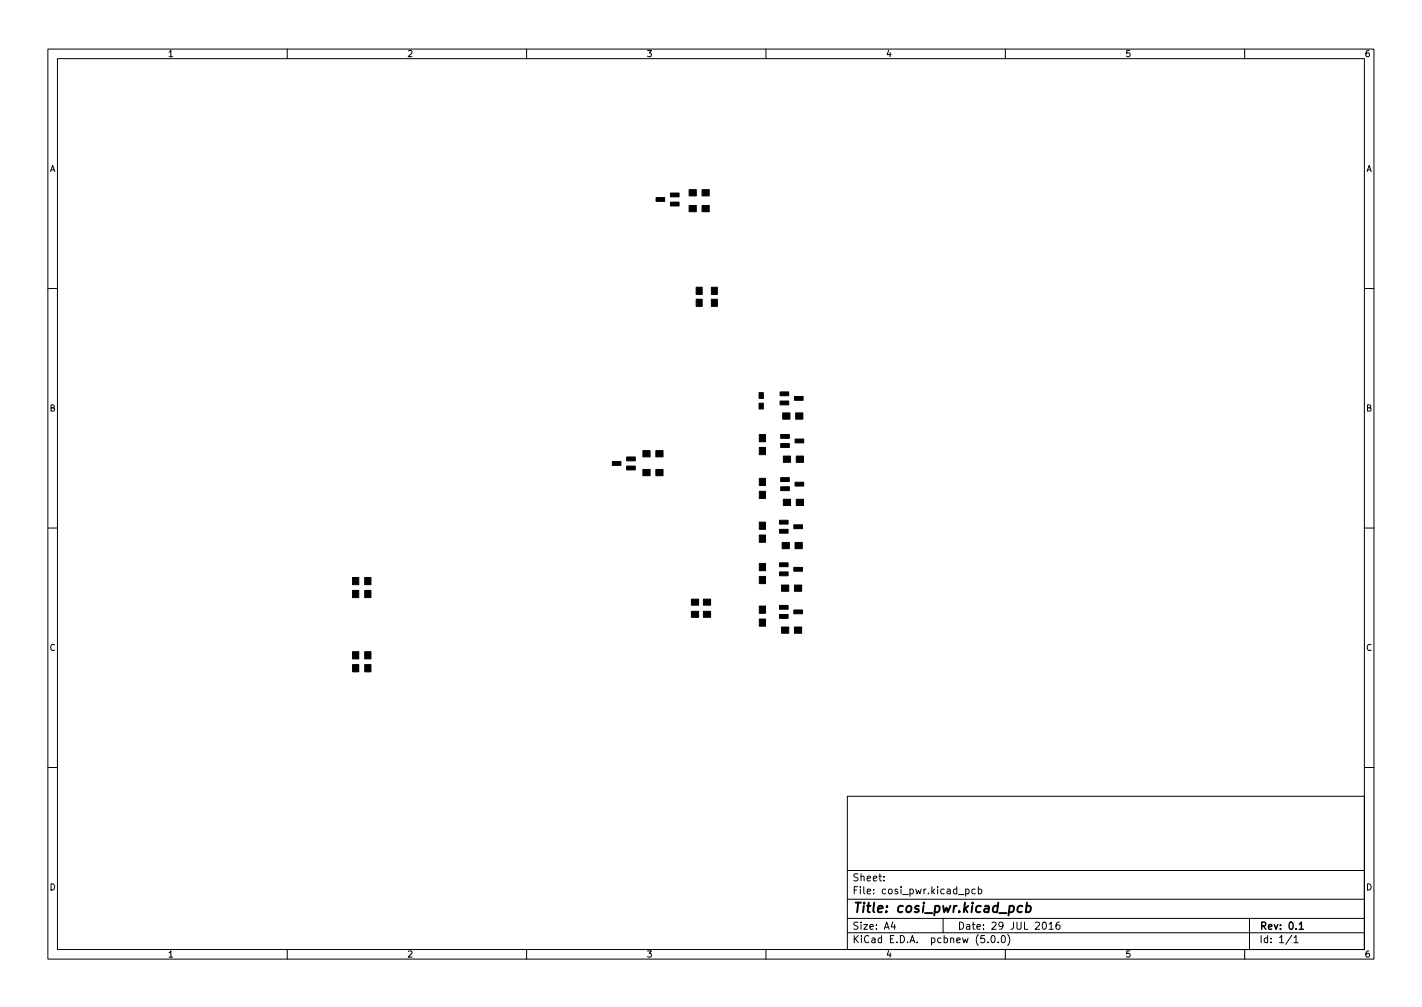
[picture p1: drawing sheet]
<svg xmlns="http://www.w3.org/2000/svg" width="297mm" height="210mm" viewBox="0 0 297 210" stroke-linecap="round" stroke-linejoin="round" font-family="sans-serif">
<defs><g id="words">
<text font-size="2.8" x="178" y="190.6">Title: cosi_pwr.kicad_pcb</text>
<g font-size="2.1">
<text x="178" y="184">Sheet:</text>
<text x="178" y="186.7">File: cosi_pwr.kicad_pcb</text>
<text x="178" y="196.9">KiCad E.D.A. pcbnew (5.0.0)</text>
<text x="178" y="194.1">Size: A4</text>
<text x="200" y="194.1">Date: 29 JUL 2016</text>
<text x="263" y="194.1">Rev: 0.1</text>
<text x="263" y="196.9">Id: 1/1</text>
</g>
<g font-size="1.8">
<text x="35" y="11.9">1</text>
<text x="85" y="11.9">2</text>
<text x="135" y="11.9">3</text>
<text x="185" y="11.9">4</text>
<text x="235" y="11.9">5</text>
<text x="285" y="11.9">6</text>
<text x="10.3" y="35.9">A</text>
<text x="285.3" y="35.9">A</text>
<text x="10.3" y="85.9">B</text>
<text x="285.3" y="85.9">B</text>
<text x="10.3" y="135.9">C</text>
<text x="285.3" y="135.9">C</text>
<text x="10.3" y="185.9">D</text>
<text x="285.3" y="185.9">D</text>
<text x="35" y="199.9">1</text>
<text x="85" y="199.9">2</text>
<text x="135" y="199.9">3</text>
<text x="185" y="199.9">4</text>
<text x="235" y="199.9">5</text>
<text x="285" y="199.9">6</text>
</g>
</g></defs>
<g fill="none" stroke="#000" stroke-width=".21">
<path d="M10 10.2h277v190.1h-277zM12 12.2h273v186.1h-273zM60 10.2v2M110 10.2v2M160 10.2v2M210 10.2v2M260 10.2v2M10 60.2h2M285 60.2h2M10 110.2h2M285 110.2h2M10 160.2h2"/>
<path d="M177 166.3h108v32h-108zM285 160.2h2M60 198.3v2M110 198.3v2M160 198.3v2M177 194.8h108M177 191.8h108M177 187.8h108M177 181.8h108M184.6 183.8v.1M184.6 183v.1M186.5 192.5l-.4 1h1"/>
<path d="M186.9 193v1M197 191.8v3M201.7 185.7l.4-.1 .3 .3-.1 .7h-.6M201.7 185.6v1.5M203.7 185.7l-.4-.1-.3 .3 .1 .7h.6M204.4 185.7l.4-.1 .3 .3-.2 .7h-.5M204.4 185.1v1.5M206.4 196.7v.1M207.2 195.4l.2-.1a.8 .8 0 0 1 .5 .8 .8 .8 0 0 1-.5 .7 1 1 0 0 1-.2-1.4zM208.5 196.7v.1M209.4 195.4l.1-.1a.8 .8 0 0 1 .5 .8 .8 .8 0 0 1-.5 .7 1 1 0 0 1-.1-1.4zM210 198.3v2"/>
<path d="M210.5 195.1a1.72 1.72 0 0 1 0 2.3M217.9 192.6l.2-.1a.8 .8 0 0 1 .5 .8 .8 .8 0 0 1-.5 .7 1 1 0 0 1-.2-1.4zM219.1 193l.5-.5v1.5M219.1 194h.9M221.3 192.5l-.4 .1a1.01 1.01 0 0 0 0 1.4l.5-.1v-.5l-.3-.3h-.2l-.3 .3M260 198.3v2M261 191.8v6.5M269.9 195.3l-1.3 1.9M270.3 195.8l.4-.5v1.5M270.3 196.8h.8"/>
</g>
<path d="M271.4 193l.4-.5v1.5M271.4 194h.9" fill="none" stroke="#000" stroke-width=".3"/>
<path d="M213.6 189.2a.66 .66 0 0 0-1 .3l-.1 .6 .2 .3h.7M214.4 189.2h.8l.1 .3v.6a.66 .66 0 0 1-1 .3M214.5 188.5l-.2 2" fill="none" stroke="#000" stroke-width=".4"/>
<g fill="#000" stroke="#000" stroke-width=".21">
<path d="M143.9 39.6h1.6v1.3h-1.6zM146.6 39.6h1.6v1.3h-1.6zM137 41.3h1.8v.8h-1.8zM140 40.3h1.8v.8h-1.8zM140 42.2h1.8v.8h-1.8zM143.9 42.9h1.6v1.3h-1.6zM145.4 60h1.3v1.5h-1.3zM146.6 42.9h1.6v1.3h-1.6zM148.6 60h1.3v1.5h-1.3zM145.4 62.5h1.3v1.5h-1.3zM148.6 62.5h1.3v1.5h-1.3zM127.9 96.4h1.8v.8h-1.8z"/>
<path d="M130.9 95.4h1.8v.8h-1.8zM130.9 97.3h1.8v.8h-1.8zM134.3 98h1.5v1.3h-1.5zM134.3 94.1h1.5v1.3h-1.5zM137 98h1.5v1.3h-1.5zM137 94.1h1.5v1.3h-1.5zM158.6 82h.9v1.2h-.9zM158.6 84.2h.9v1.2h-.9zM158.6 99.9h1.3v1.5h-1.3zM158.6 90.7h1.3v1.5h-1.3zM158.6 93.4h1.3v1.5h-1.3zM163 83.7h1.8v.8h-1.8z"/>
<path d="M163 81.8h1.8v.8h-1.8zM163.1 92.6h1.8v.8h-1.8zM163.1 90.7h1.8v.8h-1.8zM163.5 86.2h1.5v1.3h-1.5zM163.6 95.2h1.5v1.3h-1.5zM166.2 86.2h1.5v1.3h-1.5zM166 82.8h1.8v.8h-1.8zM166.3 95.2h1.5v1.3h-1.5zM166.1 91.7h1.8v.8h-1.8zM158.6 102.6h1.3v1.5h-1.3zM158.6 109h1.3v1.5h-1.3zM158.6 111.7h1.3v1.5h-1.3z"/>
<path d="M158.6 117.7h1.3v1.5h-1.3zM162.8 117.5h1.8v.8h-1.8zM162.8 110.5h1.8v.8h-1.8zM162.8 108.6h1.8v.8h-1.8zM163.1 101.6h1.8v.8h-1.8zM163.1 99.7h1.8v.8h-1.8zM163.4 113.3h1.5v1.3h-1.5zM163.6 104.2h1.5v1.3h-1.5zM166.1 113.3h1.5v1.3h-1.5zM165.8 118.5h1.8v.8h-1.8zM165.8 109.6h1.8v.8h-1.8zM166.3 104.2h1.5v1.3h-1.5z"/>
<path d="M166.1 100.7h1.8v.8h-1.8zM73.6 136.1h1.3v1.5h-1.3zM73.6 123.3h1.3v1.5h-1.3zM73.6 120.6h1.3v1.5h-1.3zM76.2 136.1h1.3v1.5h-1.3zM76.2 123.3h1.3v1.5h-1.3zM76.2 120.6h1.3v1.5h-1.3zM144.4 125.1h1.5v1.2h-1.5zM144.4 127.6h1.5v1.3h-1.5zM146.9 125.1h1.5v1.2h-1.5zM146.9 127.6h1.5v1.3h-1.5zM158.6 120.4h1.3v1.5h-1.3z"/>
<path d="M158.6 126.5h1.3v1.5h-1.3zM158.6 129.2h1.3v1.5h-1.3zM162.8 128.3h1.8v.8h-1.8zM162.8 126.4h1.8v.8h-1.8zM162.8 119.4h1.8v.8h-1.8zM163.3 130.9h1.5v1.3h-1.5zM163.3 122.2h1.5v1.3h-1.5zM166 130.9h1.5v1.3h-1.5zM166 122.2h1.5v1.3h-1.5zM165.8 127.4h1.8v.8h-1.8zM73.6 138.8h1.3v1.5h-1.3zM76.2 138.8h1.3v1.5h-1.3z"/>
</g>
<use href="#words"/>
</svg>
